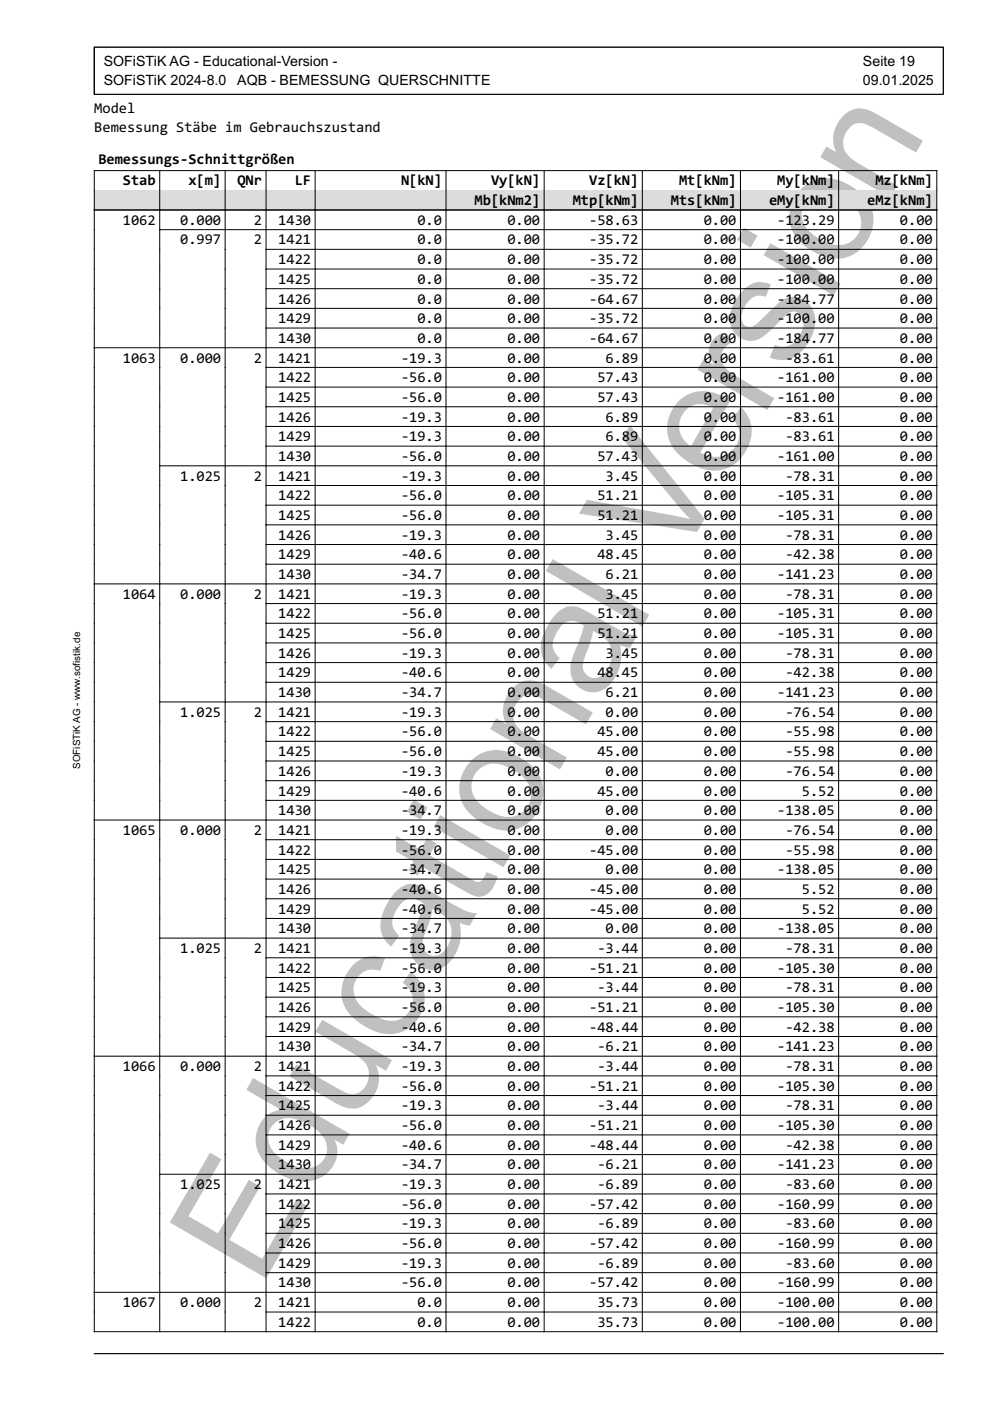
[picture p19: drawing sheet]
<svg xmlns="http://www.w3.org/2000/svg" width="210mm" height="297mm" viewBox="0 0 210 297" stroke-linecap="round" stroke-linejoin="round" font-family="sans-serif">
<defs><g id="words">
<text font-size="33" fill="#c0c0c0" x="55.1" y="273.3" transform="rotate(-60 55.1 273.3)">Educational Version</text>
<g font-size="3.2">
<text x="20" y="24">Model</text>
<text x="20" y="28">Bemessung Stäbe im Gebrauchszustand</text>
<text x="20.9" y="34.7">Bemessungs-Schnittgrößen</text>
<text x="26.1" y="39.3">Stab</text>
<text x="39.9" y="39.3">x[m]</text>
<text x="50.3" y="39.3">QNr</text>
<text x="62.5" y="39.3">LF</text>
<text x="85" y="39.3">N[kN]</text>
<text x="104.1" y="39.3">Vy[kN]</text>
<text x="124.9" y="39.3">Vz[kN]</text>
<text x="144" y="39.3">Mt[kNm]</text>
<text x="164.8" y="39.3">My[kNm]</text>
<text x="185.6" y="39.3">Mz[kNm]</text>
<text x="26.1" y="47.7">1062</text>
<text x="38.2" y="47.7">0.000</text>
<text x="53.8" y="47.7">2</text>
<text x="59" y="47.7">1430</text>
<text x="88.5" y="47.7">0.0</text>
<text x="100.6" y="43.5">Mb[kNm2]</text>
<text x="107.6" y="47.7">0.00</text>
<text x="121.4" y="43.5">Mtp[kNm]</text>
<text x="124.9" y="47.7">-58.63</text>
<text x="142.3" y="43.5">Mts[kNm]</text>
<text x="149.2" y="47.7">0.00</text>
<text x="163.1" y="43.5">eMy[kNm]</text>
<text x="164.8" y="47.7">-123.29</text>
<text x="183.9" y="43.5">eMz[kNm]</text>
<text x="190.8" y="47.7">0.00</text>
<text x="38.2" y="51.8">0.997</text>
<text x="53.8" y="51.8">2</text>
<text x="59" y="51.8">1421</text>
<text x="88.5" y="51.8">0.0</text>
<text x="107.6" y="51.8">0.00</text>
<text x="124.9" y="51.8">-35.72</text>
<text x="149.2" y="51.8">0.00</text>
<text x="164.8" y="51.8">-100.00</text>
<text x="190.8" y="51.8">0.00</text>
<text x="59" y="56">1422</text>
<text x="88.5" y="56">0.0</text>
<text x="107.6" y="56">0.00</text>
<text x="124.9" y="56">-35.72</text>
<text x="149.2" y="56">0.00</text>
<text x="164.8" y="56">-100.00</text>
<text x="190.8" y="56">0.00</text>
<text x="59" y="60.2">1425</text>
<text x="59" y="64.4">1426</text>
<text x="88.5" y="60.2">0.0</text>
<text x="88.5" y="64.4">0.0</text>
<text x="107.6" y="60.2">0.00</text>
<text x="107.6" y="64.4">0.00</text>
<text x="124.9" y="60.2">-35.72</text>
<text x="124.9" y="64.4">-64.67</text>
<text x="149.2" y="60.2">0.00</text>
<text x="149.2" y="64.4">0.00</text>
<text x="164.8" y="60.2">-100.00</text>
<text x="164.8" y="64.4">-184.77</text>
<text x="190.8" y="60.2">0.00</text>
<text x="190.8" y="64.4">0.00</text>
<text x="59" y="68.5">1429</text>
<text x="88.5" y="68.5">0.0</text>
<text x="107.6" y="68.5">0.00</text>
<text x="124.9" y="68.5">-35.72</text>
<text x="149.2" y="68.5">0.00</text>
<text x="164.8" y="68.5">-100.00</text>
<text x="190.8" y="68.5">0.00</text>
<text x="26.1" y="76.9">1063</text>
<text x="38.2" y="76.9">0.000</text>
<text x="53.8" y="76.9">2</text>
<text x="59" y="72.7">1430</text>
<text x="59" y="76.9">1421</text>
<text x="85" y="76.9">-19.3</text>
<text x="88.5" y="72.7">0.0</text>
<text x="107.6" y="72.7">0.00</text>
<text x="107.6" y="76.9">0.00</text>
<text x="124.9" y="72.7">-64.67</text>
<text x="128.4" y="76.9">6.89</text>
<text x="149.2" y="72.7">0.00</text>
<text x="149.2" y="76.9">0.00</text>
<text x="164.8" y="72.7">-184.77</text>
<text x="166.5" y="76.9">-83.61</text>
<text x="190.8" y="72.7">0.00</text>
<text x="190.8" y="76.9">0.00</text>
<text x="59" y="81">1422</text>
<text x="85" y="81">-56.0</text>
<text x="107.6" y="81">0.00</text>
<text x="126.6" y="81">57.43</text>
<text x="149.2" y="81">0.00</text>
<text x="164.8" y="81">-161.00</text>
<text x="190.8" y="81">0.00</text>
<text x="59" y="85.2">1425</text>
<text x="59" y="89.4">1426</text>
<text x="85" y="85.2">-56.0</text>
<text x="85" y="89.4">-19.3</text>
<text x="107.6" y="85.2">0.00</text>
<text x="107.6" y="89.4">0.00</text>
<text x="126.6" y="85.2">57.43</text>
<text x="128.4" y="89.4">6.89</text>
<text x="149.2" y="85.2">0.00</text>
<text x="149.2" y="89.4">0.00</text>
<text x="164.8" y="85.2">-161.00</text>
<text x="166.5" y="89.4">-83.61</text>
<text x="190.8" y="85.2">0.00</text>
<text x="190.8" y="89.4">0.00</text>
<text x="59" y="93.6">1429</text>
<text x="85" y="93.6">-19.3</text>
<text x="107.6" y="93.6">0.00</text>
<text x="128.4" y="93.6">6.89</text>
<text x="149.2" y="93.6">0.00</text>
<text x="166.5" y="93.6">-83.61</text>
<text x="190.8" y="93.6">0.00</text>
<text x="38.2" y="101.9">1.025</text>
<text x="53.8" y="101.9">2</text>
<text x="59" y="97.7">1430</text>
<text x="59" y="101.9">1421</text>
<text x="85" y="97.7">-56.0</text>
<text x="85" y="101.9">-19.3</text>
<text x="107.6" y="97.7">0.00</text>
<text x="107.6" y="101.9">0.00</text>
<text x="126.6" y="97.7">57.43</text>
<text x="128.4" y="101.9">3.45</text>
<text x="149.2" y="97.7">0.00</text>
<text x="149.2" y="101.9">0.00</text>
<text x="164.8" y="97.7">-161.00</text>
<text x="166.5" y="101.9">-78.31</text>
<text x="190.8" y="97.7">0.00</text>
<text x="190.8" y="101.9">0.00</text>
<text x="59" y="106.1">1422</text>
<text x="85" y="106.1">-56.0</text>
<text x="107.6" y="106.1">0.00</text>
<text x="126.6" y="106.1">51.21</text>
<text x="149.2" y="106.1">0.00</text>
<text x="164.8" y="106.1">-105.31</text>
<text x="190.8" y="106.1">0.00</text>
<text x="59" y="110.3">1425</text>
<text x="85" y="110.3">-56.0</text>
<text x="107.6" y="110.3">0.00</text>
<text x="126.6" y="110.3">51.21</text>
<text x="149.2" y="110.3">0.00</text>
<text x="164.8" y="110.3">-105.31</text>
<text x="190.8" y="110.3">0.00</text>
<text x="59" y="114.4">1426</text>
<text x="59" y="118.6">1429</text>
<text x="85" y="114.4">-19.3</text>
<text x="85" y="118.6">-40.6</text>
<text x="107.6" y="114.4">0.00</text>
<text x="107.6" y="118.6">0.00</text>
<text x="126.6" y="118.6">48.45</text>
<text x="128.4" y="114.4">3.45</text>
<text x="149.2" y="114.4">0.00</text>
<text x="149.2" y="118.6">0.00</text>
<text x="166.5" y="114.4">-78.31</text>
<text x="166.5" y="118.6">-42.38</text>
<text x="190.8" y="114.4">0.00</text>
<text x="190.8" y="118.6">0.00</text>
<text x="59" y="122.8">1430</text>
<text x="85" y="122.8">-34.7</text>
<text x="107.6" y="122.8">0.00</text>
<text x="128.4" y="122.8">6.21</text>
<text x="149.2" y="122.8">0.00</text>
<text x="164.8" y="122.8">-141.23</text>
<text x="190.8" y="122.8">0.00</text>
<text x="26.1" y="126.9">1064</text>
<text x="38.2" y="126.9">0.000</text>
<text x="53.8" y="126.9">2</text>
<text x="59" y="126.9">1421</text>
<text x="59" y="131.1">1422</text>
<text x="85" y="126.9">-19.3</text>
<text x="85" y="131.1">-56.0</text>
<text x="107.6" y="126.9">0.00</text>
<text x="107.6" y="131.1">0.00</text>
<text x="126.6" y="131.1">51.21</text>
<text x="128.4" y="126.9">3.45</text>
<text x="149.2" y="126.9">0.00</text>
<text x="149.2" y="131.1">0.00</text>
<text x="164.8" y="131.1">-105.31</text>
<text x="166.5" y="126.9">-78.31</text>
<text x="190.8" y="126.9">0.00</text>
<text x="190.8" y="131.1">0.00</text>
<text x="59" y="135.3">1425</text>
<text x="85" y="135.3">-56.0</text>
<text x="107.6" y="135.3">0.00</text>
<text x="126.6" y="135.3">51.21</text>
<text x="149.2" y="135.3">0.00</text>
<text x="164.8" y="135.3">-105.31</text>
<text x="190.8" y="135.3">0.00</text>
<text x="59" y="139.5">1426</text>
<text x="59" y="143.6">1429</text>
<text x="85" y="139.5">-19.3</text>
<text x="85" y="143.6">-40.6</text>
<text x="107.6" y="139.5">0.00</text>
<text x="107.6" y="143.6">0.00</text>
<text x="126.6" y="143.6">48.45</text>
<text x="128.4" y="139.5">3.45</text>
<text x="149.2" y="139.5">0.00</text>
<text x="149.2" y="143.6">0.00</text>
<text x="166.5" y="139.5">-78.31</text>
<text x="166.5" y="143.6">-42.38</text>
<text x="190.8" y="139.5">0.00</text>
<text x="190.8" y="143.6">0.00</text>
<text x="59" y="147.8">1430</text>
<text x="85" y="147.8">-34.7</text>
<text x="107.6" y="147.8">0.00</text>
<text x="128.4" y="147.8">6.21</text>
<text x="149.2" y="147.8">0.00</text>
<text x="164.8" y="147.8">-141.23</text>
<text x="190.8" y="147.8">0.00</text>
<text x="38.2" y="152">1.025</text>
<text x="53.8" y="152">2</text>
<text x="59" y="152">1421</text>
<text x="85" y="152">-19.3</text>
<text x="107.6" y="152">0.00</text>
<text x="128.4" y="152">0.00</text>
<text x="149.2" y="152">0.00</text>
<text x="166.5" y="152">-76.54</text>
<text x="190.8" y="152">0.00</text>
<text x="59" y="156.1">1422</text>
<text x="59" y="160.3">1425</text>
<text x="85" y="156.1">-56.0</text>
<text x="85" y="160.3">-56.0</text>
<text x="107.6" y="156.1">0.00</text>
<text x="107.6" y="160.3">0.00</text>
<text x="126.6" y="156.1">45.00</text>
<text x="126.6" y="160.3">45.00</text>
<text x="149.2" y="156.1">0.00</text>
<text x="149.2" y="160.3">0.00</text>
<text x="166.5" y="156.1">-55.98</text>
<text x="166.5" y="160.3">-55.98</text>
<text x="190.8" y="156.1">0.00</text>
<text x="190.8" y="160.3">0.00</text>
<text x="59" y="164.5">1426</text>
<text x="85" y="164.5">-19.3</text>
<text x="107.6" y="164.5">0.00</text>
<text x="128.4" y="164.5">0.00</text>
<text x="149.2" y="164.5">0.00</text>
<text x="166.5" y="164.5">-76.54</text>
<text x="190.8" y="164.5">0.00</text>
<text x="59" y="168.7">1429</text>
<text x="59" y="172.8">1430</text>
<text x="85" y="168.7">-40.6</text>
<text x="85" y="172.8">-34.7</text>
<text x="107.6" y="168.7">0.00</text>
<text x="107.6" y="172.8">0.00</text>
<text x="126.6" y="168.7">45.00</text>
<text x="128.4" y="172.8">0.00</text>
<text x="149.2" y="168.7">0.00</text>
<text x="149.2" y="172.8">0.00</text>
<text x="164.8" y="172.8">-138.05</text>
<text x="170" y="168.7">5.52</text>
<text x="190.8" y="168.7">0.00</text>
<text x="190.8" y="172.8">0.00</text>
<text x="26.1" y="177">1065</text>
<text x="38.2" y="177">0.000</text>
<text x="53.8" y="177">2</text>
<text x="59" y="177">1421</text>
<text x="85" y="177">-19.3</text>
<text x="107.6" y="177">0.00</text>
<text x="128.4" y="177">0.00</text>
<text x="149.2" y="177">0.00</text>
<text x="166.5" y="177">-76.54</text>
<text x="190.8" y="177">0.00</text>
<text x="59" y="181.2">1422</text>
<text x="59" y="185.4">1425</text>
<text x="85" y="181.2">-56.0</text>
<text x="85" y="185.4">-34.7</text>
<text x="107.6" y="181.2">0.00</text>
<text x="107.6" y="185.4">0.00</text>
<text x="124.9" y="181.2">-45.00</text>
<text x="128.4" y="185.4">0.00</text>
<text x="149.2" y="181.2">0.00</text>
<text x="149.2" y="185.4">0.00</text>
<text x="164.8" y="185.4">-138.05</text>
<text x="166.5" y="181.2">-55.98</text>
<text x="190.8" y="181.2">0.00</text>
<text x="190.8" y="185.4">0.00</text>
<text x="59" y="189.5">1426</text>
<text x="85" y="189.5">-40.6</text>
<text x="107.6" y="189.5">0.00</text>
<text x="124.9" y="189.5">-45.00</text>
<text x="149.2" y="189.5">0.00</text>
<text x="170" y="189.5">5.52</text>
<text x="190.8" y="189.5">0.00</text>
<text x="59" y="193.7">1429</text>
<text x="59" y="197.9">1430</text>
<text x="85" y="193.7">-40.6</text>
<text x="85" y="197.9">-34.7</text>
<text x="107.6" y="193.7">0.00</text>
<text x="107.6" y="197.9">0.00</text>
<text x="124.9" y="193.7">-45.00</text>
<text x="128.4" y="197.9">0.00</text>
<text x="149.2" y="193.7">0.00</text>
<text x="149.2" y="197.9">0.00</text>
<text x="164.8" y="197.9">-138.05</text>
<text x="170" y="193.7">5.52</text>
<text x="190.8" y="193.7">0.00</text>
<text x="190.8" y="197.9">0.00</text>
<text x="38.2" y="202">1.025</text>
<text x="53.8" y="202">2</text>
<text x="59" y="202">1421</text>
<text x="85" y="202">-19.3</text>
<text x="107.6" y="202">0.00</text>
<text x="126.6" y="202">-3.44</text>
<text x="149.2" y="202">0.00</text>
<text x="166.5" y="202">-78.31</text>
<text x="190.8" y="202">0.00</text>
<text x="59" y="206.2">1422</text>
<text x="85" y="206.2">-56.0</text>
<text x="107.6" y="206.2">0.00</text>
<text x="124.9" y="206.2">-51.21</text>
<text x="149.2" y="206.2">0.00</text>
<text x="164.8" y="206.2">-105.30</text>
<text x="190.8" y="206.2">0.00</text>
<text x="59" y="210.4">1425</text>
<text x="59" y="214.6">1426</text>
<text x="85" y="210.4">-19.3</text>
<text x="85" y="214.6">-56.0</text>
<text x="107.6" y="210.4">0.00</text>
<text x="107.6" y="214.6">0.00</text>
<text x="124.9" y="214.6">-51.21</text>
<text x="126.6" y="210.4">-3.44</text>
<text x="149.2" y="210.4">0.00</text>
<text x="149.2" y="214.6">0.00</text>
<text x="164.8" y="214.6">-105.30</text>
<text x="166.5" y="210.4">-78.31</text>
<text x="190.8" y="210.4">0.00</text>
<text x="190.8" y="214.6">0.00</text>
<text x="59" y="218.7">1429</text>
<text x="85" y="218.7">-40.6</text>
<text x="107.6" y="218.7">0.00</text>
<text x="124.9" y="218.7">-48.44</text>
<text x="149.2" y="218.7">0.00</text>
<text x="166.5" y="218.7">-42.38</text>
<text x="190.8" y="218.7">0.00</text>
<text x="26.1" y="227.1">1066</text>
<text x="38.2" y="227.1">0.000</text>
<text x="53.8" y="227.1">2</text>
<text x="59" y="222.9">1430</text>
<text x="59" y="227.1">1421</text>
<text x="85" y="222.9">-34.7</text>
<text x="85" y="227.1">-19.3</text>
<text x="107.6" y="222.9">0.00</text>
<text x="107.6" y="227.1">0.00</text>
<text x="126.6" y="222.9">-6.21</text>
<text x="126.6" y="227.1">-3.44</text>
<text x="149.2" y="222.9">0.00</text>
<text x="149.2" y="227.1">0.00</text>
<text x="164.8" y="222.9">-141.23</text>
<text x="166.5" y="227.1">-78.31</text>
<text x="190.8" y="222.9">0.00</text>
<text x="190.8" y="227.1">0.00</text>
<text x="59" y="231.2">1422</text>
<text x="85" y="231.2">-56.0</text>
<text x="107.6" y="231.2">0.00</text>
<text x="124.9" y="231.2">-51.21</text>
<text x="149.2" y="231.2">0.00</text>
<text x="164.8" y="231.2">-105.30</text>
<text x="190.8" y="231.2">0.00</text>
<text x="59" y="235.4">1425</text>
<text x="59" y="239.6">1426</text>
<text x="85" y="235.4">-19.3</text>
<text x="85" y="239.6">-56.0</text>
<text x="107.6" y="235.4">0.00</text>
<text x="107.6" y="239.6">0.00</text>
<text x="124.9" y="239.6">-51.21</text>
<text x="126.6" y="235.4">-3.44</text>
<text x="149.2" y="235.4">0.00</text>
<text x="149.2" y="239.6">0.00</text>
<text x="164.8" y="239.6">-105.30</text>
<text x="166.5" y="235.4">-78.31</text>
<text x="190.8" y="235.4">0.00</text>
<text x="190.8" y="239.6">0.00</text>
<text x="59" y="243.8">1429</text>
<text x="85" y="243.8">-40.6</text>
<text x="107.6" y="243.8">0.00</text>
<text x="124.9" y="243.8">-48.44</text>
<text x="149.2" y="243.8">0.00</text>
<text x="166.5" y="243.8">-42.38</text>
<text x="190.8" y="243.8">0.00</text>
<text x="59" y="247.9">1430</text>
<text x="85" y="247.9">-34.7</text>
<text x="107.6" y="247.9">0.00</text>
<text x="126.6" y="247.9">-6.21</text>
<text x="149.2" y="247.9">0.00</text>
<text x="164.8" y="247.9">-141.23</text>
<text x="190.8" y="247.9">0.00</text>
<text x="38.2" y="252.1">1.025</text>
<text x="53.8" y="252.1">2</text>
<text x="59" y="252.1">1421</text>
<text x="59" y="256.3">1422</text>
<text x="85" y="252.1">-19.3</text>
<text x="85" y="256.3">-56.0</text>
<text x="107.6" y="252.1">0.00</text>
<text x="107.6" y="256.3">0.00</text>
<text x="124.9" y="256.3">-57.42</text>
<text x="126.6" y="252.1">-6.89</text>
<text x="149.2" y="252.1">0.00</text>
<text x="149.2" y="256.3">0.00</text>
<text x="164.8" y="256.3">-160.99</text>
<text x="166.5" y="252.1">-83.60</text>
<text x="190.8" y="252.1">0.00</text>
<text x="190.8" y="256.3">0.00</text>
<text x="59" y="260.5">1425</text>
<text x="85" y="260.5">-19.3</text>
<text x="107.6" y="260.5">0.00</text>
<text x="126.6" y="260.5">-6.89</text>
<text x="149.2" y="260.5">0.00</text>
<text x="166.5" y="260.5">-83.60</text>
<text x="190.8" y="260.5">0.00</text>
<text x="59" y="264.6">1426</text>
<text x="59" y="268.8">1429</text>
<text x="85" y="264.6">-56.0</text>
<text x="85" y="268.8">-19.3</text>
<text x="107.6" y="264.6">0.00</text>
<text x="107.6" y="268.8">0.00</text>
<text x="124.9" y="264.6">-57.42</text>
<text x="126.6" y="268.8">-6.89</text>
<text x="149.2" y="264.6">0.00</text>
<text x="149.2" y="268.8">0.00</text>
<text x="164.8" y="264.6">-160.99</text>
<text x="166.5" y="268.8">-83.60</text>
<text x="190.8" y="264.6">0.00</text>
<text x="190.8" y="268.8">0.00</text>
<text x="59" y="273">1430</text>
<text x="85" y="273">-56.0</text>
<text x="107.6" y="273">0.00</text>
<text x="124.9" y="273">-57.42</text>
<text x="149.2" y="273">0.00</text>
<text x="164.8" y="273">-160.99</text>
<text x="190.8" y="273">0.00</text>
<text x="26.1" y="277.1">1067</text>
<text x="38.2" y="277.1">0.000</text>
<text x="53.8" y="277.1">2</text>
<text x="59" y="277.1">1421</text>
<text x="59" y="281.3">1422</text>
<text x="88.5" y="277.1">0.0</text>
<text x="88.5" y="281.3">0.0</text>
<text x="107.6" y="277.1">0.00</text>
<text x="107.6" y="281.3">0.00</text>
<text x="126.6" y="277.1">35.73</text>
<text x="126.6" y="281.3">35.73</text>
<text x="149.2" y="277.1">0.00</text>
<text x="149.2" y="281.3">0.00</text>
<text x="164.8" y="277.1">-100.00</text>
<text x="164.8" y="281.3">-100.00</text>
<text x="190.8" y="277.1">0.00</text>
<text x="190.8" y="281.3">0.00</text>
</g>
<g font-size="3">
<text x="22" y="14">SOFiSTiK AG - Educational-Version -</text>
<text x="22" y="18">SOFiSTiK 2024-8.0</text>
<text x="50.3" y="18">AQB - BEMESSUNG QUERSCHNITTE</text>
<text x="183" y="14">Seite 19</text>
<text x="183" y="18">09.01.2025</text>
</g>
<text font-size="2.1" x="17" y="163" transform="rotate(-90 17 163)">SOFiSTiK AG - www.sofistik.de</text>
</g></defs>
<path d="M20 10h180v10h-180zM33.9 36.2v4.1M47.7 36.2v4.1M56.4 36.2v4.1M66.8 36.2v4.1M94.6 36.2v4.1M115.4 36.2v4.1M136.2 36.2v4.1M157 36.2v4.1M177.8 36.2v4.1M20 40.3v-4.1h178.6v4.1M20 287h180" fill="none" stroke="#000" stroke-width=".21"/>
<path d="M20 40.3h178.6v4.2h-178.6z" fill="#dcdcdc"/>
<g fill="none" stroke="#000" stroke-width=".21">
<path d="M20 40.3v242h178.6v-242M20 44.5h178.6M33.9 40.3v242M33.9 48.7h164.7M47.7 40.3v242M56.4 40.3v242M56.4 52.9h142.2M56.4 57h142.2M66.8 40.3v242M94.6 40.3v242M115.4 40.3v242M136.2 40.3v242"/>
<path d="M157 40.3v242M177.8 40.3v242M20 73.7h178.6M56.4 61.2h142.2M56.4 65.4h142.2M56.4 69.6h142.2M56.4 77.9h142.2M33.9 98.8h164.7M56.4 82.1h142.2M56.4 86.2h142.2M56.4 90.4h142.2M56.4 94.6h142.2"/>
<path d="M56.4 102.9h142.2M56.4 107.1h142.2M56.4 111.3h142.2M56.4 115.5h142.2M56.4 119.6h142.2M20 123.8h178.6M56.4 128h142.2M56.4 132.1h142.2M56.4 136.3h142.2M33.9 148.8h164.7M56.4 140.5h142.2M56.4 144.7h142.2"/>
<path d="M56.4 153h142.2M56.4 157.2h142.2M20 173.9h178.6M56.4 161.3h142.2M56.4 165.5h142.2M56.4 169.7h142.2M56.4 178h142.2M33.9 198.9h164.7M56.4 182.2h142.2M56.4 186.4h142.2M56.4 190.6h142.2M56.4 194.7h142.2"/>
<path d="M56.4 203.1h142.2M56.4 207.2h142.2M56.4 211.4h142.2M56.4 215.6h142.2M56.4 219.8h142.2M20 223.9h178.6M56.4 228.1h142.2M56.4 232.3h142.2M56.4 236.4h142.2M33.9 249h164.7M56.4 240.6h142.2M56.4 244.8h142.2"/>
<path d="M56.4 253.1h142.2M56.4 257.3h142.2M20 274h178.6M56.4 261.5h142.2M56.4 265.7h142.2M56.4 269.8h142.2M56.4 278.2h142.2"/>
</g>
<use href="#words"/>
</svg>
